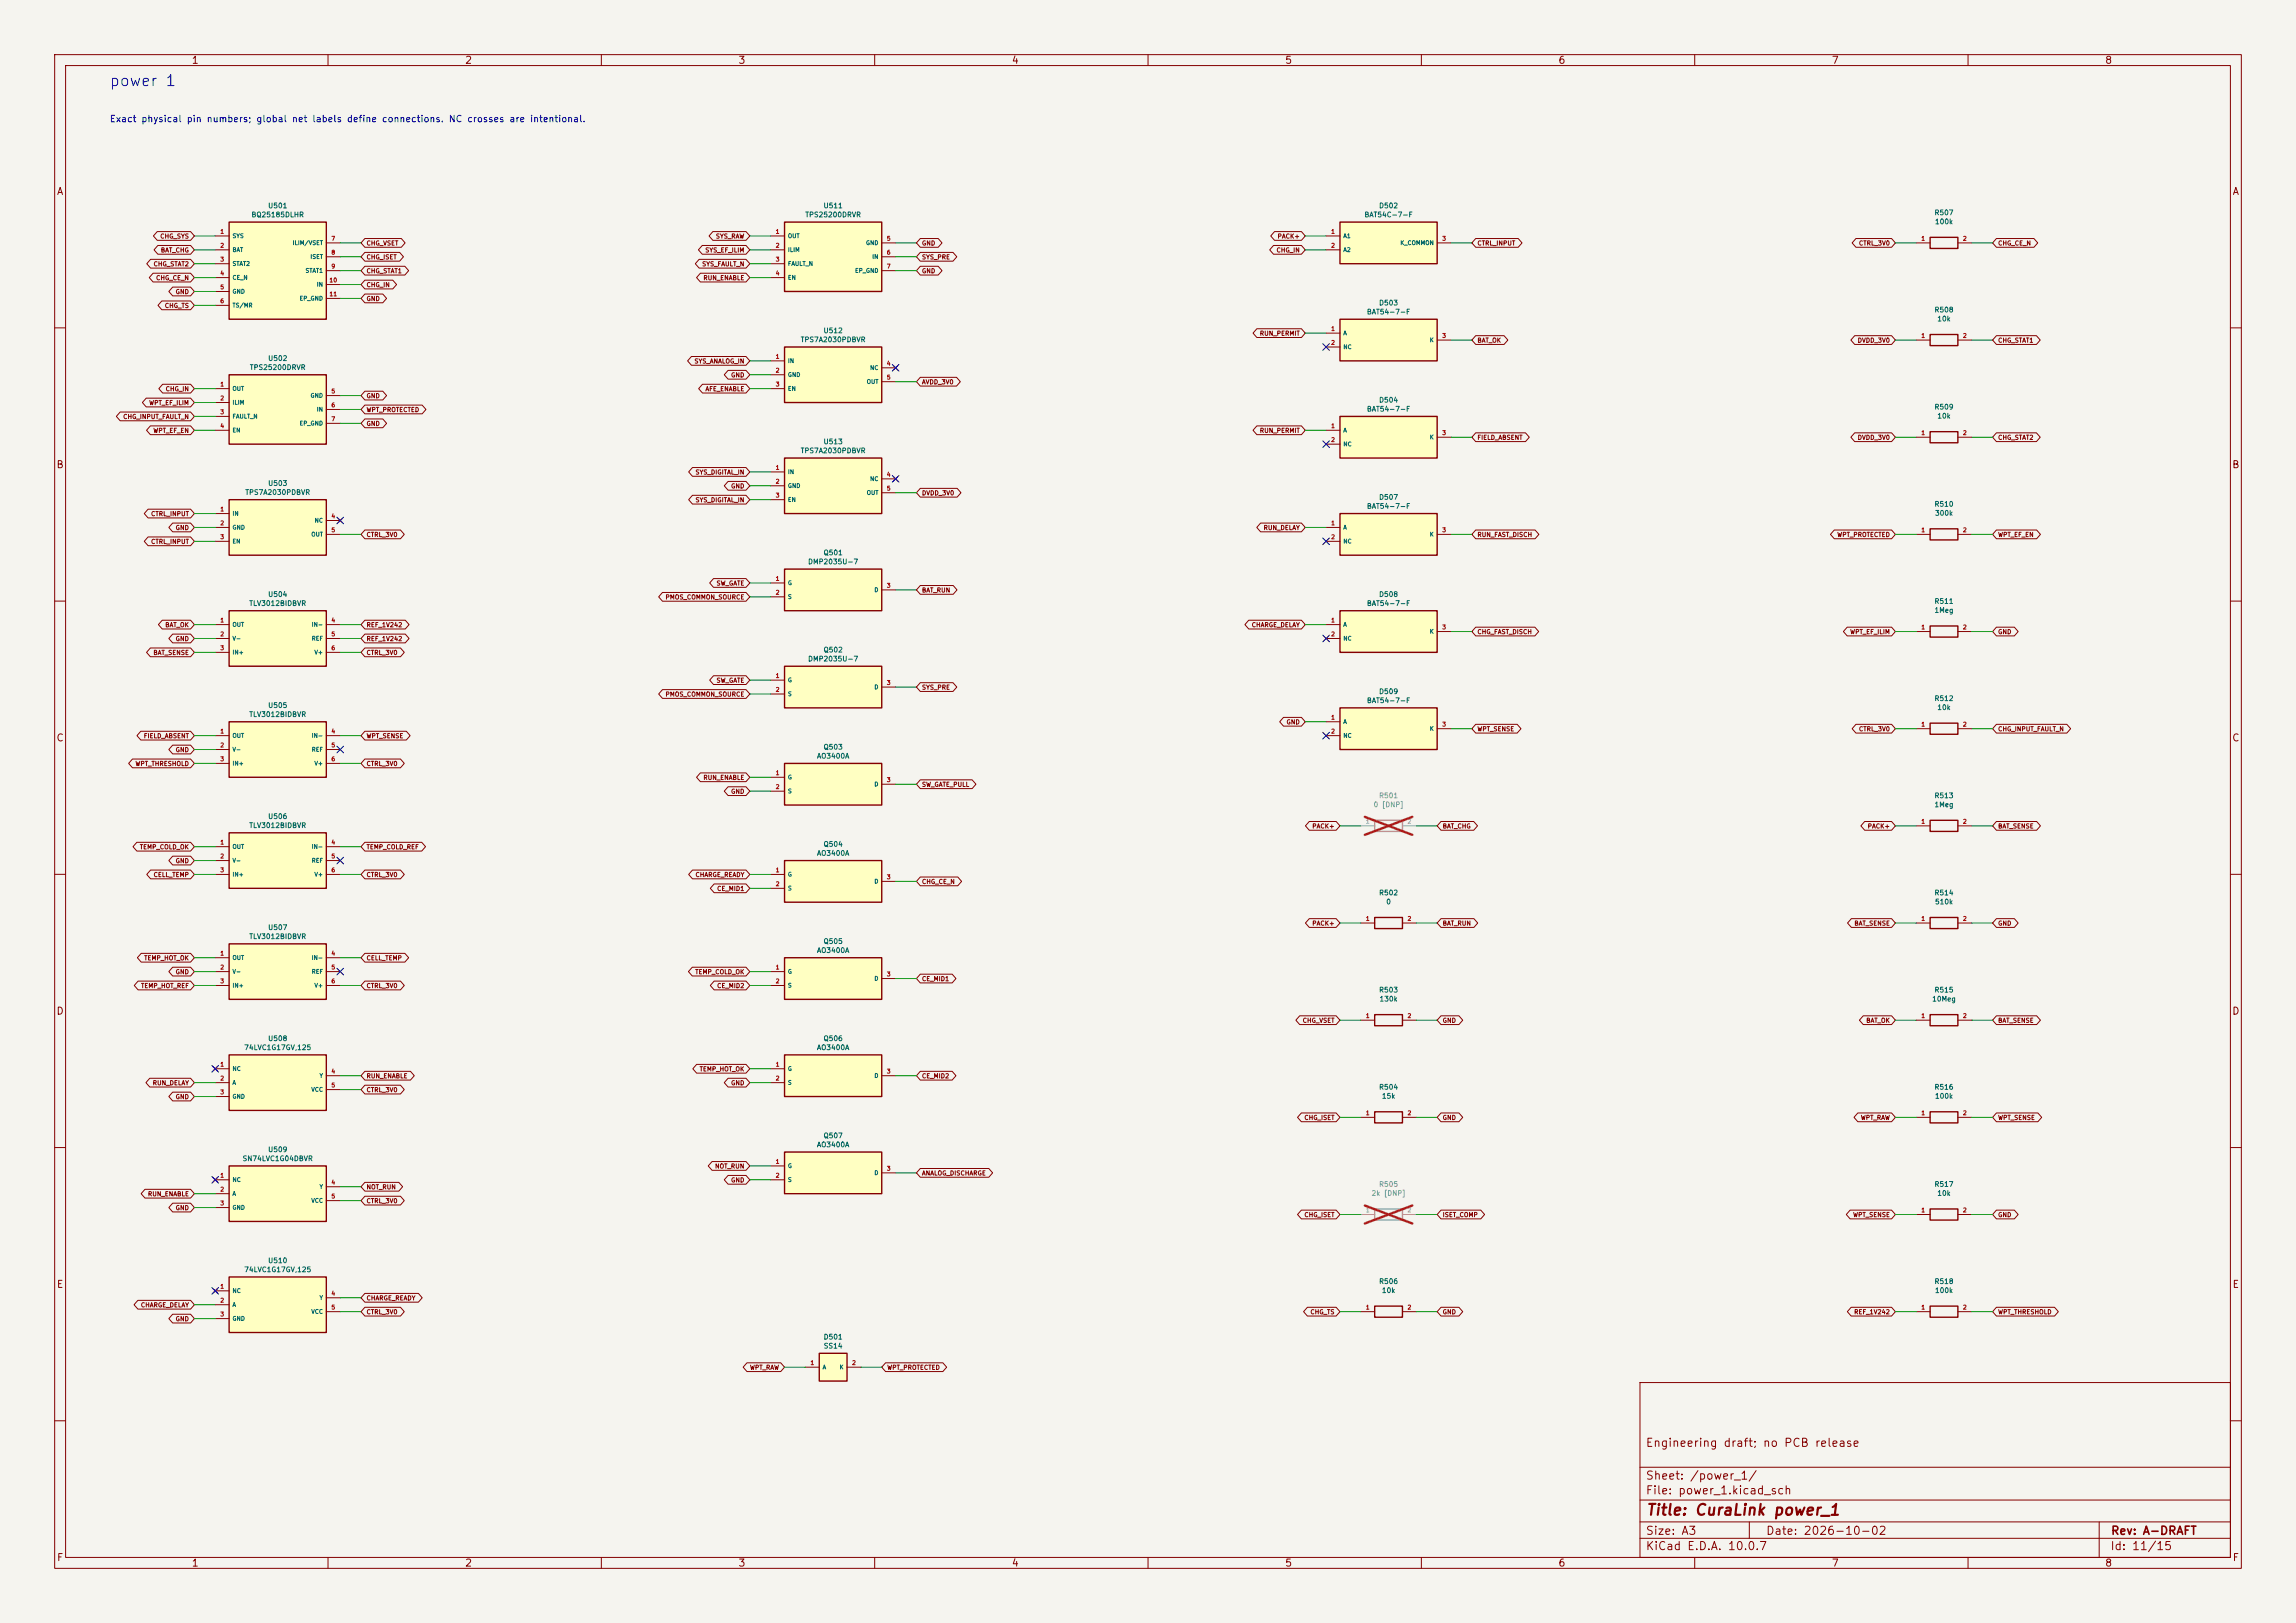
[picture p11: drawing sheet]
<svg xmlns="http://www.w3.org/2000/svg" width="420mm" height="297mm" viewBox="0 0 420 297" stroke-linecap="round" stroke-linejoin="round" font-family="sans-serif">
<defs><g id="words">
<text font-size="2" fill="#0000c2" x="19.9" y="16.3">power 1</text>
<text font-size="2" fill="#840000" x="301" y="277.8">Title: CuraLink power_1</text>
<g font-size="1.5" fill="#840000">
<text x="300.9" y="265.1">Engineering draft; no PCB release</text>
<text x="300.9" y="273.8">File: power_1.kicad_sch</text>
<text x="300.9" y="271.1">Sheet: /power_1/</text>
<text x="300.9" y="281.2">Size: A3</text>
<text x="322.9" y="281.2">Date: 2026-10-02</text>
<text x="386" y="281.2">Rev: A-DRAFT</text>
<text x="300.9" y="284">KiCad E.D.A. 10.0.7</text>
<text x="385.9" y="284">Id: 11/15</text>
</g>
<g font-size="1.3" fill="#840000">
<text x="35" y="12">1</text>
<text x="85" y="12">2</text>
<text x="135" y="12">3</text>
<text x="185" y="12">4</text>
<text x="235" y="12">5</text>
<text x="285" y="12">6</text>
<text x="335" y="12">7</text>
<text x="385" y="12">8</text>
<text x="10.3" y="36">A</text>
<text x="408.3" y="36">A</text>
<text x="10.2" y="86">B</text>
<text x="408.2" y="86">B</text>
<text x="10.2" y="136">C</text>
<text x="408.2" y="136">C</text>
<text x="10.2" y="186">D</text>
<text x="408.2" y="186">D</text>
<text x="10.3" y="236">E</text>
<text x="408.3" y="236">E</text>
<text x="10.3" y="286">F</text>
<text x="35" y="287">1</text>
<text x="85" y="287">2</text>
<text x="135" y="287">3</text>
<text x="185" y="287">4</text>
<text x="235" y="287">5</text>
<text x="285" y="287">6</text>
<text x="335" y="287">7</text>
<text x="385" y="287">8</text>
<text x="408.3" y="286">F</text>
</g>
<text font-size="1.2" fill="#0000c2" x="20" y="22.7">Exact physical pin numbers; global net labels define connections. NC crosses are intentional.</text>
<g font-size=".9" fill="#006464">
<text x="45.9" y="40">BQ25185DLHR</text>
<text x="49" y="38.3">U501</text>
<text x="147.2" y="40">TPS25200DRVR</text>
<text x="150.6" y="38.3">U511</text>
<text x="249.5" y="40">BAT54C-7-F</text>
<text x="252.2" y="38.3">D502</text>
<text x="353.8" y="39.6">R507</text>
<text x="353.9" y="41.2">100k</text>
<text x="249.9" y="57.8">BAT54-7-F</text>
<text x="252.2" y="56.1">D503</text>
<text x="353.8" y="57.4">R508</text>
<text x="354.3" y="59">10k</text>
<text x="146.4" y="62.8">TPS7A2030PDBVR</text>
<text x="150.6" y="61.2">U512</text>
<text x="45.6" y="67.9">TPS25200DRVR</text>
<text x="49" y="66.3">U502</text>
<text x="249.9" y="75.5">BAT54-7-F</text>
<text x="252.2" y="73.9">D504</text>
<text x="353.8" y="75.2">R509</text>
<text x="354.3" y="76.8">10k</text>
<text x="146.4" y="83.2">TPS7A2030PDBVR</text>
<text x="150.6" y="81.5">U513</text>
<text x="49" y="89.1">U503</text>
<text x="44.8" y="90.8">TPS7A2030PDBVR</text>
<text x="249.9" y="93.3">BAT54-7-F</text>
<text x="252.2" y="91.7">D507</text>
<text x="353.8" y="92.9">R510</text>
<text x="353.9" y="94.6">300k</text>
<text x="150.6" y="101.8">Q501</text>
<text x="147.7" y="103.5">DMP2035U-7</text>
<text x="45.5" y="111.1">TLV3012BIDBVR</text>
<text x="49" y="109.4">U504</text>
<text x="249.9" y="111.1">BAT54-7-F</text>
<text x="252.2" y="109.4">D508</text>
<text x="353.8" y="112.4">1Meg</text>
<text x="353.8" y="110.7">R511</text>
<text x="150.6" y="119.6">Q502</text>
<text x="147.7" y="121.3">DMP2035U-7</text>
<text x="45.5" y="131.4">TLV3012BIDBVR</text>
<text x="49" y="129.8">U505</text>
<text x="249.9" y="128.9">BAT54-7-F</text>
<text x="252.2" y="127.2">D509</text>
<text x="353.8" y="128.5">R512</text>
<text x="354.3" y="130.1">10k</text>
<text x="150.6" y="137.4">Q503</text>
<text x="149.4" y="139">AO3400A</text>
<text x="353.8" y="147.9">1Meg</text>
<text x="353.8" y="146.3">R513</text>
<text x="45.5" y="151.7">TLV3012BIDBVR</text>
<text x="49" y="150.1">U506</text>
<text x="150.6" y="155.2">Q504</text>
<text x="149.4" y="156.8">AO3400A</text>
<text x="252.2" y="164.1">R502</text>
<text x="253.5" y="165.7">0</text>
<text x="353.8" y="164.1">R514</text>
<text x="353.9" y="165.7">510k</text>
<text x="45.5" y="172.1">TLV3012BIDBVR</text>
<text x="49" y="170.4">U507</text>
<text x="150.6" y="172.9">Q505</text>
<text x="149.4" y="174.6">AO3400A</text>
<text x="252.2" y="181.8">R503</text>
<text x="252.3" y="183.5">130k</text>
<text x="353.3" y="183.5">10Meg</text>
<text x="353.8" y="181.8">R515</text>
<text x="49" y="190.7">U508</text>
<text x="150.6" y="190.7">Q506</text>
<text x="44.6" y="192.4">74LVC1G17GV,125</text>
<text x="149.4" y="192.4">AO3400A</text>
<text x="252.2" y="199.6">R504</text>
<text x="252.7" y="201.3">15k</text>
<text x="353.8" y="199.6">R516</text>
<text x="353.9" y="201.3">100k</text>
<text x="150.6" y="208.5">Q507</text>
<text x="44.3" y="212.7">SN74LVC1G04DBVR</text>
<text x="49" y="211">U509</text>
<text x="149.4" y="210.2">AO3400A</text>
<text x="353.8" y="217.4">R517</text>
<text x="354.3" y="219">10k</text>
<text x="44.6" y="233">74LVC1G17GV,125</text>
<text x="49" y="231.4">U510</text>
<text x="252.2" y="235.2">R506</text>
<text x="252.7" y="236.8">10k</text>
<text x="353.8" y="235.2">R518</text>
<text x="353.9" y="236.8">100k</text>
<text x="150.6" y="245.3">D501</text>
<text x="150.6" y="247">SS14</text>
</g>
<g font-size=".9" fill="#939391">
<text x="251.2" y="147.9">0 [DNP]</text>
<text x="252.2" y="146.3">R501</text>
<text x="250.8" y="219">2k [DNP]</text>
<text x="252.2" y="217.4">R505</text>
</g>
<g font-size=".8" fill="#840000">
<text x="29.2" y="43.8">CHG_SYS</text>
<text x="29.3" y="46.4">BAT_CHG</text>
<text x="67" y="45.1">CHG_VSET</text>
<text x="67" y="47.7">CHG_ISET</text>
<text x="128.9" y="46.4">SYS_EF_ILIM</text>
<text x="130.9" y="43.8">SYS_RAW</text>
<text x="168.6" y="45.1">GND</text>
<text x="168.6" y="47.7">SYS_PRE</text>
<text x="233.4" y="46.4">CHG_IN</text>
<text x="233.6" y="43.8">PACK+</text>
<text x="270.2" y="45.1">CTRL_INPUT</text>
<text x="340" y="45.1">CTRL_3V0</text>
<text x="365.4" y="45.1">CHG_CE_N</text>
<text x="28" y="48.9">CHG_STAT2</text>
<text x="28.5" y="51.5">CHG_CE_N</text>
<text x="67" y="50.2">CHG_STAT1</text>
<text x="67" y="52.7">CHG_IN</text>
<text x="128.3" y="48.9">SYS_FAULT_N</text>
<text x="128.6" y="51.5">RUN_ENABLE</text>
<text x="168.6" y="50.2">GND</text>
<text x="30.1" y="56.5">CHG_TS</text>
<text x="32" y="54">GND</text>
<text x="67" y="55.3">GND</text>
<text x="230.4" y="61.6">RUN_PERMIT</text>
<text x="270.2" y="62.9">BAT_OK</text>
<text x="339.7" y="62.9">DVDD_3V0</text>
<text x="365.4" y="62.9">CHG_STAT1</text>
<text x="30.2" y="71.8">CHG_IN</text>
<text x="126.9" y="66.7">SYS_ANALOG_IN</text>
<text x="129" y="71.8">AFE_ENABLE</text>
<text x="133.6" y="69.2">GND</text>
<text x="168.6" y="70.5">AVDD_3V0</text>
<text x="22.4" y="76.9">CHG_INPUT_FAULT_N</text>
<text x="27.2" y="74.3">WPT_EF_ILIM</text>
<text x="67" y="73.1">GND</text>
<text x="67" y="75.6">WPT_PROTECTED</text>
<text x="28" y="79.4">WPT_EF_EN</text>
<text x="67" y="78.1">GND</text>
<text x="230.4" y="79.4">RUN_PERMIT</text>
<text x="270.2" y="80.7">FIELD_ABSENT</text>
<text x="339.7" y="80.7">DVDD_3V0</text>
<text x="365.4" y="80.7">CHG_STAT2</text>
<text x="127.1" y="87">SYS_DIGITAL_IN</text>
<text x="133.6" y="89.6">GND</text>
<text x="27.5" y="94.6">CTRL_INPUT</text>
<text x="127.1" y="92.1">SYS_DIGITAL_IN</text>
<text x="168.6" y="90.8">DVDD_3V0</text>
<text x="27.5" y="99.7">CTRL_INPUT</text>
<text x="32" y="97.2">GND</text>
<text x="67" y="98.5">CTRL_3V0</text>
<text x="231.1" y="97.2">RUN_DELAY</text>
<text x="270.2" y="98.5">RUN_FAST_DISCH</text>
<text x="336" y="98.5">WPT_PROTECTED</text>
<text x="365.4" y="98.5">WPT_EF_EN</text>
<text x="131" y="107.3">SW_GATE</text>
<text x="121.6" y="109.9">PMOS_COMMON_SOURCE</text>
<text x="168.6" y="108.6">BAT_RUN</text>
<text x="30.1" y="115">BAT_OK</text>
<text x="32" y="117.5">GND</text>
<text x="67" y="115">REF_1V242</text>
<text x="67" y="117.5">REF_1V242</text>
<text x="228.9" y="115">CHARGE_DELAY</text>
<text x="270.2" y="116.2">CHG_FAST_DISCH</text>
<text x="338.4" y="116.2">WPT_EF_ILIM</text>
<text x="365.4" y="116.2">GND</text>
<text x="28" y="120">BAT_SENSE</text>
<text x="67" y="120">CTRL_3V0</text>
<text x="131" y="125.1">SW_GATE</text>
<text x="121.6" y="127.7">PMOS_COMMON_SOURCE</text>
<text x="168.6" y="126.4">SYS_PRE</text>
<text x="26.2" y="135.3">FIELD_ABSENT</text>
<text x="32" y="137.8">GND</text>
<text x="67" y="135.3">WPT_SENSE</text>
<text x="235.2" y="132.7">GND</text>
<text x="270.2" y="134">WPT_SENSE</text>
<text x="340" y="134">CTRL_3V0</text>
<text x="365.4" y="134">CHG_INPUT_FAULT_N</text>
<text x="24.7" y="140.4">WPT_THRESHOLD</text>
<text x="67" y="140.4">CTRL_3V0</text>
<text x="128.6" y="142.9">RUN_ENABLE</text>
<text x="133.6" y="145.4">GND</text>
<text x="168.6" y="144.2">SW_GATE_PULL</text>
<text x="25.5" y="155.6">TEMP_COLD_OK</text>
<text x="67" y="155.6">TEMP_COLD_REF</text>
<text x="240" y="151.8">PACK+</text>
<text x="263.8" y="151.8">BAT_CHG</text>
<text x="341.6" y="151.8">PACK+</text>
<text x="365.4" y="151.8">BAT_SENSE</text>
<text x="28" y="160.7">CELL_TEMP</text>
<text x="32" y="158.1">GND</text>
<text x="67" y="160.7">CTRL_3V0</text>
<text x="127.1" y="160.7">CHARGE_READY</text>
<text x="168.6" y="162">CHG_CE_N</text>
<text x="131.1" y="163.2">CE_MID1</text>
<text x="240" y="169.6">PACK+</text>
<text x="263.8" y="169.6">BAT_RUN</text>
<text x="339.1" y="169.6">BAT_SENSE</text>
<text x="365.4" y="169.6">GND</text>
<text x="26.3" y="175.9">TEMP_HOT_OK</text>
<text x="32" y="178.5">GND</text>
<text x="67" y="175.9">CELL_TEMP</text>
<text x="127.1" y="178.5">TEMP_COLD_OK</text>
<text x="168.6" y="179.7">CE_MID1</text>
<text x="25.7" y="181">TEMP_HOT_REF</text>
<text x="67" y="181">CTRL_3V0</text>
<text x="131.1" y="181">CE_MID2</text>
<text x="238.2" y="187.4">CHG_VSET</text>
<text x="263.8" y="187.4">GND</text>
<text x="341.3" y="187.4">BAT_OK</text>
<text x="365.4" y="187.4">BAT_SENSE</text>
<text x="67" y="197.5">RUN_ENABLE</text>
<text x="127.9" y="196.2">TEMP_HOT_OK</text>
<text x="168.6" y="197.5">CE_MID2</text>
<text x="27.9" y="198.8">RUN_DELAY</text>
<text x="32" y="201.3">GND</text>
<text x="67" y="200.1">CTRL_3V0</text>
<text x="133.6" y="198.8">GND</text>
<text x="238.5" y="205.1">CHG_ISET</text>
<text x="263.8" y="205.1">GND</text>
<text x="340.3" y="205.1">WPT_RAW</text>
<text x="365.4" y="205.1">WPT_SENSE</text>
<text x="130.7" y="214">NOT_RUN</text>
<text x="168.6" y="215.3">ANALOG_DISCHARGE</text>
<text x="27" y="219.1">RUN_ENABLE</text>
<text x="32" y="221.6">GND</text>
<text x="67" y="217.8">NOT_RUN</text>
<text x="67" y="220.4">CTRL_3V0</text>
<text x="133.6" y="216.6">GND</text>
<text x="238.5" y="222.9">CHG_ISET</text>
<text x="263.8" y="222.9">ISET_COMP</text>
<text x="338.9" y="222.9">WPT_SENSE</text>
<text x="365.4" y="222.9">GND</text>
<text x="25.7" y="239.4">CHARGE_DELAY</text>
<text x="67" y="238.2">CHARGE_READY</text>
<text x="32" y="242">GND</text>
<text x="67" y="240.7">CTRL_3V0</text>
<text x="239.6" y="240.7">CHG_TS</text>
<text x="263.8" y="240.7">GND</text>
<text x="339.1" y="240.7">REF_1V242</text>
<text x="365.4" y="240.7">WPT_THRESHOLD</text>
<text x="137.1" y="250.9">WPT_RAW</text>
<text x="162.2" y="250.9">WPT_PROTECTED</text>
</g>
<g font-size=".8" fill="#a90000">
<text x="40.2" y="43">1</text>
<text x="40.2" y="45.5">2</text>
<text x="60.5" y="44.2">7</text>
<text x="60.5" y="46.8">8</text>
<text x="141.8" y="43">1</text>
<text x="141.8" y="45.5">2</text>
<text x="162.1" y="44.2">5</text>
<text x="162.1" y="46.8">6</text>
<text x="243.4" y="43">1</text>
<text x="243.4" y="45.5">2</text>
<text x="263.7" y="44.2">3</text>
<text x="351.4" y="44.2">1</text>
<text x="359" y="44.2">2</text>
<text x="40.2" y="48">3</text>
<text x="40.2" y="50.6">4</text>
<text x="40.2" y="53.1">5</text>
<text x="60.2" y="51.8">10</text>
<text x="60.5" y="49.3">9</text>
<text x="141.8" y="48">3</text>
<text x="141.8" y="50.6">4</text>
<text x="162.1" y="49.3">7</text>
<text x="40.2" y="55.7">6</text>
<text x="60.2" y="54.4">11</text>
<text x="141.8" y="65.8">1</text>
<text x="243.4" y="60.7">1</text>
<text x="243.4" y="63.3">2</text>
<text x="263.7" y="62">3</text>
<text x="351.4" y="62">1</text>
<text x="359" y="62">2</text>
<text x="40.2" y="70.9">1</text>
<text x="141.8" y="68.4">2</text>
<text x="141.8" y="70.9">3</text>
<text x="162.1" y="67.1">4</text>
<text x="162.1" y="69.6">5</text>
<text x="40.2" y="73.4">2</text>
<text x="40.2" y="76">3</text>
<text x="60.5" y="72.2">5</text>
<text x="60.5" y="74.7">6</text>
<text x="60.5" y="77.2">7</text>
<text x="40.2" y="78.5">4</text>
<text x="243.4" y="78.5">1</text>
<text x="243.4" y="81.1">2</text>
<text x="263.7" y="79.8">3</text>
<text x="351.4" y="79.8">1</text>
<text x="359" y="79.8">2</text>
<text x="141.8" y="86.1">1</text>
<text x="141.8" y="88.7">2</text>
<text x="162.1" y="87.4">4</text>
<text x="162.1" y="89.9">5</text>
<text x="40.2" y="93.8">1</text>
<text x="60.5" y="95">4</text>
<text x="141.8" y="91.2">3</text>
<text x="40.2" y="96.3">2</text>
<text x="40.2" y="98.8">3</text>
<text x="60.5" y="97.6">5</text>
<text x="243.4" y="96.3">1</text>
<text x="243.4" y="98.8">2</text>
<text x="263.7" y="97.6">3</text>
<text x="351.4" y="97.6">1</text>
<text x="359" y="97.6">2</text>
<text x="141.8" y="106.5">1</text>
<text x="162.1" y="107.7">3</text>
<text x="141.8" y="109">2</text>
<text x="40.2" y="114.1">1</text>
<text x="40.2" y="116.6">2</text>
<text x="40.2" y="119.2">3</text>
<text x="60.5" y="114.1">4</text>
<text x="60.5" y="116.6">5</text>
<text x="60.5" y="119.2">6</text>
<text x="243.4" y="114.1">1</text>
<text x="243.4" y="116.6">2</text>
<text x="263.7" y="115.3">3</text>
<text x="351.4" y="115.3">1</text>
<text x="359" y="115.3">2</text>
<text x="141.8" y="124.2">1</text>
<text x="162.1" y="125.5">3</text>
<text x="141.8" y="126.8">2</text>
<text x="243.4" y="131.9">1</text>
<text x="40.2" y="134.4">1</text>
<text x="40.2" y="136.9">2</text>
<text x="60.5" y="134.4">4</text>
<text x="60.5" y="136.9">5</text>
<text x="243.4" y="134.4">2</text>
<text x="263.7" y="133.1">3</text>
<text x="351.4" y="133.1">1</text>
<text x="359" y="133.1">2</text>
<text x="40.2" y="139.5">3</text>
<text x="60.5" y="139.5">6</text>
<text x="141.8" y="142">1</text>
<text x="162.1" y="143.3">3</text>
<text x="141.8" y="144.6">2</text>
<text x="40.2" y="154.7">1</text>
<text x="60.5" y="154.7">4</text>
<text x="351.4" y="150.9">1</text>
<text x="359" y="150.9">2</text>
<text x="40.2" y="157.3">2</text>
<text x="40.2" y="159.8">3</text>
<text x="60.5" y="157.3">5</text>
<text x="60.5" y="159.8">6</text>
<text x="141.8" y="159.8">1</text>
<text x="162.1" y="161.1">3</text>
<text x="141.8" y="162.3">2</text>
<text x="249.8" y="168.7">1</text>
<text x="257.4" y="168.7">2</text>
<text x="351.4" y="168.7">1</text>
<text x="359" y="168.7">2</text>
<text x="40.2" y="175">1</text>
<text x="40.2" y="177.6">2</text>
<text x="60.5" y="175">4</text>
<text x="60.5" y="177.6">5</text>
<text x="141.8" y="177.6">1</text>
<text x="162.1" y="178.8">3</text>
<text x="40.2" y="180.1">3</text>
<text x="60.5" y="180.1">6</text>
<text x="141.8" y="180.1">2</text>
<text x="249.8" y="186.5">1</text>
<text x="257.4" y="186.5">2</text>
<text x="351.4" y="186.5">1</text>
<text x="359" y="186.5">2</text>
<text x="40.2" y="195.4">1</text>
<text x="40.2" y="197.9">2</text>
<text x="60.5" y="196.6">4</text>
<text x="141.8" y="195.4">1</text>
<text x="141.8" y="197.9">2</text>
<text x="162.1" y="196.6">3</text>
<text x="40.2" y="200.4">3</text>
<text x="60.5" y="199.2">5</text>
<text x="249.8" y="204.2">1</text>
<text x="257.4" y="204.2">2</text>
<text x="351.4" y="204.2">1</text>
<text x="359" y="204.2">2</text>
<text x="40.2" y="215.7">1</text>
<text x="141.8" y="213.1">1</text>
<text x="141.8" y="215.7">2</text>
<text x="162.1" y="214.4">3</text>
<text x="40.2" y="218.2">2</text>
<text x="40.2" y="220.8">3</text>
<text x="60.5" y="216.9">4</text>
<text x="60.5" y="219.5">5</text>
<text x="351.4" y="222">1</text>
<text x="359" y="222">2</text>
<text x="40.2" y="236">1</text>
<text x="40.2" y="238.5">2</text>
<text x="60.5" y="237.3">4</text>
<text x="60.5" y="239.8">5</text>
<text x="249.8" y="239.8">1</text>
<text x="257.4" y="239.8">2</text>
<text x="351.4" y="239.8">1</text>
<text x="359" y="239.8">2</text>
<text x="40.2" y="241.1">3</text>
<text x="148.2" y="250">1</text>
<text x="155.8" y="250">2</text>
</g>
<g font-size=".8" fill="#006464">
<text x="42.4" y="43.7">SYS</text>
<text x="42.4" y="46.3">BAT</text>
<text x="53.4" y="45">ILIM/VSET</text>
<text x="56.7" y="47.6">ISET</text>
<text x="144" y="43.7">OUT</text>
<text x="144" y="46.3">ILIM</text>
<text x="158.3" y="45">GND</text>
<text x="159.5" y="47.6">IN</text>
<text x="245.6" y="43.7">A1</text>
<text x="245.6" y="46.3">A2</text>
<text x="256.1" y="45">K_COMMON</text>
<text x="42.4" y="48.8">STAT2</text>
<text x="42.4" y="51.4">CE_N</text>
<text x="42.4" y="53.9">GND</text>
<text x="55.8" y="50.1">STAT1</text>
<text x="57.9" y="52.6">IN</text>
<text x="144" y="48.8">FAULT_N</text>
<text x="144" y="51.4">EN</text>
<text x="156.3" y="50.1">EP_GND</text>
<text x="42.4" y="56.4">TS/MR</text>
<text x="54.7" y="55.2">EP_GND</text>
<text x="245.6" y="61.5">A</text>
<text x="245.6" y="64.1">NC</text>
<text x="261.5" y="62.8">K</text>
<text x="42.4" y="71.7">OUT</text>
<text x="144" y="66.6">IN</text>
<text x="144" y="69.1">GND</text>
<text x="144" y="71.7">EN</text>
<text x="158.5" y="70.4">OUT</text>
<text x="159.1" y="67.9">NC</text>
<text x="42.4" y="74.2">ILIM</text>
<text x="42.4" y="76.8">FAULT_N</text>
<text x="56.7" y="73">GND</text>
<text x="57.9" y="75.5">IN</text>
<text x="42.4" y="79.3">EN</text>
<text x="54.7" y="78">EP_GND</text>
<text x="245.6" y="79.3">A</text>
<text x="245.6" y="81.8">NC</text>
<text x="261.5" y="80.6">K</text>
<text x="144" y="86.9">IN</text>
<text x="144" y="89.5">GND</text>
<text x="159.1" y="88.2">NC</text>
<text x="42.4" y="94.5">IN</text>
<text x="57.5" y="95.8">NC</text>
<text x="144" y="92">EN</text>
<text x="158.5" y="90.7">OUT</text>
<text x="42.4" y="97.1">GND</text>
<text x="42.4" y="99.6">EN</text>
<text x="56.9" y="98.4">OUT</text>
<text x="245.6" y="97.1">A</text>
<text x="245.6" y="99.6">NC</text>
<text x="261.5" y="98.4">K</text>
<text x="144" y="107.2">G</text>
<text x="144" y="109.8">S</text>
<text x="159.9" y="108.5">D</text>
<text x="42.4" y="114.9">OUT</text>
<text x="42.4" y="117.4">V-</text>
<text x="42.4" y="119.9">IN+</text>
<text x="56.9" y="117.4">REF</text>
<text x="56.9" y="114.9">IN-</text>
<text x="57.4" y="119.9">V+</text>
<text x="245.6" y="114.9">A</text>
<text x="245.6" y="117.4">NC</text>
<text x="261.5" y="116.1">K</text>
<text x="144" y="125">G</text>
<text x="144" y="127.6">S</text>
<text x="159.9" y="126.3">D</text>
<text x="42.4" y="135.2">OUT</text>
<text x="42.4" y="137.7">V-</text>
<text x="56.9" y="137.7">REF</text>
<text x="56.9" y="135.2">IN-</text>
<text x="245.6" y="132.6">A</text>
<text x="245.6" y="135.2">NC</text>
<text x="261.5" y="133.9">K</text>
<text x="42.4" y="140.3">IN+</text>
<text x="57.4" y="140.3">V+</text>
<text x="144" y="142.8">G</text>
<text x="144" y="145.3">S</text>
<text x="159.9" y="144.1">D</text>
<text x="42.4" y="155.5">OUT</text>
<text x="56.9" y="155.5">IN-</text>
<text x="42.4" y="158">V-</text>
<text x="42.4" y="160.6">IN+</text>
<text x="56.9" y="158">REF</text>
<text x="57.4" y="160.6">V+</text>
<text x="144" y="160.6">G</text>
<text x="159.9" y="161.9">D</text>
<text x="144" y="163.1">S</text>
<text x="42.4" y="175.8">OUT</text>
<text x="42.4" y="178.4">V-</text>
<text x="56.9" y="178.4">REF</text>
<text x="56.9" y="175.8">IN-</text>
<text x="144" y="178.4">G</text>
<text x="159.9" y="179.6">D</text>
<text x="42.4" y="180.9">IN+</text>
<text x="57.4" y="180.9">V+</text>
<text x="144" y="180.9">S</text>
<text x="42.4" y="196.1">NC</text>
<text x="58.4" y="197.4">Y</text>
<text x="144" y="196.1">G</text>
<text x="159.9" y="197.4">D</text>
<text x="42.4" y="198.7">A</text>
<text x="42.4" y="201.2">GND</text>
<text x="56.9" y="200">VCC</text>
<text x="144" y="198.7">S</text>
<text x="144" y="213.9">G</text>
<text x="159.9" y="215.2">D</text>
<text x="42.4" y="216.5">NC</text>
<text x="42.4" y="219">A</text>
<text x="42.4" y="221.5">GND</text>
<text x="56.9" y="220.3">VCC</text>
<text x="58.4" y="217.7">Y</text>
<text x="144" y="216.5">S</text>
<text x="42.4" y="236.8">NC</text>
<text x="42.4" y="239.3">A</text>
<text x="58.4" y="238.1">Y</text>
<text x="42.4" y="241.9">GND</text>
<text x="56.9" y="240.6">VCC</text>
<text x="150.4" y="250.8">A</text>
<text x="153.5" y="250.8">K</text>
</g>
<g font-size=".8" fill="#a5a4a2">
<text x="249.8" y="150.9">1</text>
<text x="257.4" y="150.9">2</text>
<text x="249.8" y="222">1</text>
<text x="257.4" y="222">2</text>
</g>
</g></defs>
<path d="M0 0h420v297h-420z" fill="#f5f4ef" stroke="#f5f4ef" stroke-width=".18"/>
<g fill="none" stroke="#840000" stroke-width=".18">
<path d="M10 10h400v277h-400zM12 12h396v273h-396zM60 10v2M110 10v2M160 10v2M210 10v2M260 10v2M310 10v2M360 10v2M10 60h2M408 60h2M10 110h2"/>
<path d="M408 110h2M10 160h2M408 160h2M10 210h2M408 210h2M300 253h108v32h-108zM10 260h2M300 278.5h108M300 274.5h108M300 268.5h108M320 278.5v3M384 278.5v6.5"/>
<path d="M408 260h2M60 285v2M110 285v2M160 285v2M210 285v2M260 285v2M300 281.5h108M310 285v2M360 285v2"/>
</g>
<path d="M41.9 68.6h17.8v12.7h-17.8z" fill="#ffffc2"/>
<path d="M41.9 68.6h17.8v12.7h-17.8z" fill="none" stroke="#840000" stroke-width=".25"/>
<path d="M39.4 71.1h2.5M39.4 73.7h2.5M39.4 76.2h2.5M39.4 78.7h2.5M59.7 72.4h2.5M59.7 74.9h2.5M59.7 77.5h2.5" fill="none" stroke="#840000" stroke-width=".18"/>
<path d="M143.5 40.6h17.8v12.7h-17.8z" fill="#ffffc2"/>
<path d="M143.5 40.6h17.8v12.7h-17.8z" fill="none" stroke="#840000" stroke-width=".25"/>
<path d="M141 43.2h2.5M141 45.7h2.5M141 48.3h2.5M141 50.8h2.5M161.3 44.5h2.5M161.3 47h2.5M161.3 49.5h2.5" fill="none" stroke="#840000" stroke-width=".18"/>
<path d="M41.9 91.4h17.8v10.2h-17.8z" fill="#ffffc2"/>
<path d="M41.9 91.4h17.8v10.2h-17.8z" fill="none" stroke="#840000" stroke-width=".25"/>
<path d="M39.4 94h2.5M39.4 96.5h2.5M39.4 99.1h2.5M59.7 95.3h2.5M59.7 97.8h2.5M61.8 94.9l.8 .7M62.6 94.9l-.8 .7" fill="none" stroke="#840000" stroke-width=".18"/>
<path d="M143.5 104.1h17.8v7.7h-17.8z" fill="#ffffc2"/>
<path d="M143.5 104.1h17.8v7.7h-17.8z" fill="none" stroke="#840000" stroke-width=".25"/>
<path d="M141 106.7h2.5M141 109.2h2.5M161.3 108h2.5" fill="none" stroke="#840000" stroke-width=".18"/>
<path d="M143.5 83.8h17.8v10.2h-17.8z" fill="#ffffc2"/>
<path d="M143.5 83.8h17.8v10.2h-17.8z" fill="none" stroke="#840000" stroke-width=".25"/>
<path d="M141 86.4h2.5M141 88.9h2.5M141 91.4h2.5M161.3 87.6h2.5M161.3 90.2h2.5M163.4 87.2l.8 .8M164.2 87.2l-.8 .8" fill="none" stroke="#840000" stroke-width=".18"/>
<path d="M41.9 132.1h17.8v10.1h-17.8z" fill="#ffffc2"/>
<path d="M41.9 132.1h17.8v10.1h-17.8z" fill="none" stroke="#840000" stroke-width=".25"/>
<path d="M39.4 134.6h2.5M39.4 137.2h2.5M39.4 139.7h2.5M59.7 134.6h2.5M59.7 137.2h2.5M59.7 139.7h2.5" fill="none" stroke="#840000" stroke-width=".18"/>
<path d="M41.9 152.4h17.8v10.2h-17.8z" fill="#ffffc2"/>
<path d="M41.9 152.4h17.8v10.2h-17.8z" fill="none" stroke="#840000" stroke-width=".25"/>
<path d="M39.4 154.9h2.5M39.4 157.5h2.5M59.7 154.9h2.5M59.7 157.5h2.5M39.4 160h2.5M59.7 160h2.5" fill="none" stroke="#840000" stroke-width=".18"/>
<path d="M41.9 111.8h17.8v10.1h-17.8z" fill="#ffffc2"/>
<path d="M41.9 111.8h17.8v10.1h-17.8zM353.1 132.3h5v2.1h-5z" fill="none" stroke="#840000" stroke-width=".25"/>
<path d="M39.4 114.3h2.5M39.4 116.8h2.5M39.4 119.4h2.5M59.7 114.3h2.5M59.7 116.8h2.5M59.7 119.4h2.5M350.5 133.4h2.6M358.1 133.4h2.6" fill="none" stroke="#840000" stroke-width=".18"/>
<path d="M41.9 40.6h17.8v17.8h-17.8z" fill="#ffffc2"/>
<path d="M41.9 40.6h17.8v17.8h-17.8z" fill="none" stroke="#840000" stroke-width=".25"/>
<path d="M39.4 43.2h2.5M39.4 45.7h2.5M39.4 48.3h2.5M39.4 50.8h2.5M39.4 53.3h2.5M39.4 55.9h2.5M59.7 44.5h2.5M59.7 47h2.5M59.7 49.5h2.5M59.7 52.1h2.5M59.7 54.6h2.5" fill="none" stroke="#840000" stroke-width=".18"/>
<path d="M41.9 233.7h17.8v10.1h-17.8z" fill="#ffffc2"/>
<path d="M41.9 233.7h17.8v10.1h-17.8z" fill="none" stroke="#840000" stroke-width=".25"/>
<path d="M39 235.8l.8 .8M39.4 236.2h2.5M39.4 238.8h2.5M39.8 235.8l-.8 .8M59.7 237.5h2.5M39.4 241.3h2.5M59.7 240h2.5" fill="none" stroke="#840000" stroke-width=".18"/>
<path d="M143.5 63.5h17.8v10.2h-17.8z" fill="#ffffc2"/>
<path d="M143.5 63.5h17.8v10.2h-17.8z" fill="none" stroke="#840000" stroke-width=".25"/>
<path d="M141 66h2.5M141 68.6h2.5M141 71.1h2.5M161.3 67.3h2.5M161.3 69.9h2.5M163.4 66.9l.8 .8M164.2 66.9l-.8 .8" fill="none" stroke="#840000" stroke-width=".18"/>
<path d="M41.9 172.7h17.8v10.2h-17.8z" fill="#ffffc2"/>
<path d="M41.9 172.7h17.8v10.2h-17.8z" fill="none" stroke="#840000" stroke-width=".25"/>
<path d="M39.4 175.3h2.5M39.4 177.8h2.5M59.7 175.3h2.5M59.7 177.8h2.5M39.4 180.3h2.5M59.7 180.3h2.5" fill="none" stroke="#840000" stroke-width=".18"/>
<path d="M143.5 121.9h17.8v7.6h-17.8z" fill="#ffffc2"/>
<path d="M143.5 121.9h17.8v7.6h-17.8z" fill="none" stroke="#840000" stroke-width=".25"/>
<path d="M141 124.5h2.5M141 127h2.5M161.3 125.7h2.5" fill="none" stroke="#840000" stroke-width=".18"/>
<path d="M41.9 213.4h17.8v10.1h-17.8z" fill="#ffffc2"/>
<path d="M353.1 114.6h5v2h-5zM41.9 213.4h17.8v10.1h-17.8z" fill="none" stroke="#840000" stroke-width=".25"/>
<path d="M350.5 115.6h2.6M358.1 115.6h2.6M39 215.5l.8 .8M39.4 215.9h2.5M39.4 218.4h2.5M39.8 215.5l-.8 .8M59.7 217.2h2.5M59.7 219.7h2.5M39.4 221h2.5" fill="none" stroke="#840000" stroke-width=".18"/>
<path d="M41.9 193h17.8v10.2h-17.8z" fill="#ffffc2"/>
<path d="M353.1 150.1h5v2h-5zM353.1 167.9h5v2h-5zM41.9 193h17.8v10.2h-17.8zM353.1 185.7h5v2h-5zM353.1 203.5h5v2h-5zM353.1 221.2h5v2.1h-5zM353.1 239h5v2h-5z" fill="none" stroke="#840000" stroke-width=".25"/>
<g fill="none" stroke="#840000" stroke-width=".18">
<path d="M350.5 151.1h2.6M358.1 151.1h2.6M350.5 168.9h2.6M358.1 168.9h2.6M39 195.2l.8 .8M39.4 195.6h2.5M39.4 198.1h2.5M39.8 195.2l-.8 .8M59.7 196.9h2.5M59.7 199.4h2.5M350.5 186.7h2.6M358.1 186.7h2.6"/>
<path d="M39.4 200.7h2.5M350.5 204.5h2.6M358.1 204.5h2.6M350.5 222.2h2.6M358.1 222.2h2.6M350.5 240h2.6M358.1 240h2.6"/>
</g>
<path d="M143.5 139.7h17.8v7.6h-17.8z" fill="#ffffc2"/>
<path d="M143.5 139.7h17.8v7.6h-17.8z" fill="none" stroke="#840000" stroke-width=".25"/>
<path d="M141 142.2h2.5M141 144.8h2.5M161.3 143.5h2.5" fill="none" stroke="#840000" stroke-width=".18"/>
<path d="M143.5 157.5h17.8v7.6h-17.8z" fill="#ffffc2"/>
<path d="M143.5 157.5h17.8v7.6h-17.8z" fill="none" stroke="#840000" stroke-width=".25"/>
<path d="M141 160h2.5M141 162.6h2.5M161.3 161.3h2.5" fill="none" stroke="#840000" stroke-width=".18"/>
<path d="M143.5 175.3h17.8v7.6h-17.8z" fill="#ffffc2"/>
<path d="M143.5 175.3h17.8v7.6h-17.8z" fill="none" stroke="#840000" stroke-width=".25"/>
<path d="M141 177.8h2.5M161.3 179.1h2.5M141 180.3h2.5" fill="none" stroke="#840000" stroke-width=".18"/>
<path d="M143.5 193h17.8v7.7h-17.8z" fill="#ffffc2"/>
<path d="M143.5 193h17.8v7.7h-17.8z" fill="none" stroke="#840000" stroke-width=".25"/>
<path d="M141 195.6h2.5M141 198.1h2.5M161.3 196.9h2.5" fill="none" stroke="#840000" stroke-width=".18"/>
<path d="M143.5 210.8h17.8v7.6h-17.8z" fill="#ffffc2"/>
<path d="M143.5 210.8h17.8v7.6h-17.8z" fill="none" stroke="#840000" stroke-width=".25"/>
<path d="M141 213.4h2.5M141 215.9h2.5M161.3 214.6h2.5" fill="none" stroke="#840000" stroke-width=".18"/>
<path d="M149.9 247.6h5v5.1h-5z" fill="#ffffc2"/>
<path d="M251.5 239h5v2h-5zM149.9 247.6h5v5.1h-5z" fill="none" stroke="#840000" stroke-width=".25"/>
<path d="M147.3 250.2h2.6M154.9 250.2h2.6M248.9 240h2.6M256.5 240h2.6" fill="none" stroke="#840000" stroke-width=".18"/>
<path d="M245.1 40.6h17.8v7.7h-17.8z" fill="#ffffc2"/>
<path d="M245.1 40.6h17.8v7.7h-17.8z" fill="none" stroke="#840000" stroke-width=".25"/>
<path d="M242.6 43.2h2.5M242.6 45.7h2.5M262.9 44.5h2.5" fill="none" stroke="#840000" stroke-width=".18"/>
<path d="M245.1 58.4h17.8v7.6h-17.8z" fill="#ffffc2"/>
<path d="M245.1 58.4h17.8v7.6h-17.8z" fill="none" stroke="#840000" stroke-width=".25"/>
<path d="M242.6 61h2.5M242.6 63.5h2.5M262.9 62.2h2.5" fill="none" stroke="#840000" stroke-width=".18"/>
<path d="M245.1 76.2h17.8v7.6h-17.8z" fill="#ffffc2"/>
<path d="M245.1 76.2h17.8v7.6h-17.8z" fill="none" stroke="#840000" stroke-width=".25"/>
<path d="M242.6 78.7h2.5M242.6 81.3h2.5M262.9 80h2.5" fill="none" stroke="#840000" stroke-width=".18"/>
<path d="M245.1 94h17.8v7.6h-17.8z" fill="#ffffc2"/>
<path d="M245.1 94h17.8v7.6h-17.8z" fill="none" stroke="#840000" stroke-width=".25"/>
<path d="M242.6 96.5h2.5M242.6 99.1h2.5M262.9 97.8h2.5" fill="none" stroke="#840000" stroke-width=".18"/>
<path d="M245.1 111.8h17.8v7.6h-17.8z" fill="#ffffc2"/>
<path d="M245.1 111.8h17.8v7.6h-17.8z" fill="none" stroke="#840000" stroke-width=".25"/>
<path d="M242.6 114.3h2.5M242.6 116.8h2.5M262.9 115.6h2.5" fill="none" stroke="#840000" stroke-width=".18"/>
<path d="M245.1 129.5h17.8v7.7h-17.8z" fill="#ffffc2"/>
<path d="M353.1 43.4h5v2.1h-5zM353.1 61.2h5v2h-5zM353.1 79h5v2h-5zM353.1 96.8h5v2h-5zM245.1 129.5h17.8v7.7h-17.8zM251.5 167.9h5v2h-5zM251.5 185.7h5v2h-5zM251.5 203.5h5v2h-5z" fill="none" stroke="#840000" stroke-width=".25"/>
<g fill="none" stroke="#840000" stroke-width=".18">
<path d="M27.5 47.5h7.4l.7 .8-.7 .8h-7.4l-.7-.8zM28 50h6.9l.7 .8-.7 .8h-6.9l-.7-.8zM28.8 42.4h6.1l.7 .8-.7 .8h-6.1l-.7-.8zM28.9 44.9h6l.7 .8-.7 .8h-6l-.7-.8zM29.6 55.1h5.3l.7 .8-.7 .8h-5.3l-.7-.8zM31.6 52.5h3.3l.7 .8-.7 .8h-3.3l-.7-.8zM66.7 43.6h6.7l.7 .9-.7 .8h-6.7l-.7-.8zM66.7 46.2h6.4l.7 .8-.7 .8h-6.4l-.7-.8zM66.7 48.7h7.4l.7 .8-.7 .8h-7.4l-.7-.8zM66.7 51.3h5.1l.7 .8-.7 .8h-5.1l-.7-.8zM66.7 53.8h3.3l.7 .8-.7 .8h-3.3l-.7-.8zM127.9 47.5h8.6l.7 .8-.7 .8h-8.6l-.7-.8z"/>
<path d="M128.1 50h8.4l.7 .8-.7 .8h-8.4l-.7-.8zM128.5 44.9h8l.7 .8-.7 .8h-8l-.7-.8zM130.4 42.4h6.1l.7 .8-.7 .8h-6.1l-.7-.8zM168.3 43.6h3.3l.7 .9-.7 .8h-3.3l-.7-.8zM168.3 46.2h6l.7 .8-.7 .8h-6l-.7-.8zM168.3 48.7h3.3l.7 .8-.7 .8h-3.3l-.7-.8zM233 44.9h5.1l.7 .8-.7 .8h-5.1l-.7-.8zM233.1 42.4h5l.7 .8-.7 .8h-5l-.7-.8zM269.9 43.6h7.8l.7 .9-.7 .8h-7.8l-.7-.8zM339.5 43.6h6.5l.7 .9-.7 .8h-6.5l-.7-.8zM350.5 44.5h2.6M358.1 44.5h2.6"/>
<path d="M365.2 43.6h6.8l.7 .9-.7 .8h-6.8l-.7-.8zM22 75.4h12.9l.7 .8-.7 .8h-12.9l-.7-.8zM26.7 72.9h8.2l.7 .8-.7 .8h-8.2l-.7-.8zM27.5 77.9h7.4l.7 .8-.7 .8h-7.4l-.7-.8zM29.8 70.3h5.1l.7 .8-.7 .8h-5.1l-.7-.8zM66.7 71.6h3.3l.7 .8-.7 .8h-3.3l-.7-.8zM66.7 74.1h10.5l.7 .8-.7 .8h-10.5l-.7-.8zM66.7 76.7h3.3l.7 .8-.7 .8h-3.3l-.7-.8zM126.5 65.2h10l.7 .8-.7 .8h-10l-.7-.8zM128.5 70.3h8l.7 .8-.7 .8h-8l-.7-.8zM133.2 67.8h3.3l.7 .8-.7 .8h-3.3l-.7-.8zM168.3 69h6.7l.7 .9-.7 .8h-6.7l-.7-.8z"/>
<path d="M229.9 60.2h8.2l.7 .8-.7 .8h-8.2l-.7-.8zM229.9 77.9h8.2l.7 .8-.7 .8h-8.2l-.7-.8zM269.9 61.4h5.2l.7 .8-.7 .8h-5.2l-.7-.8zM269.9 79.2h9.1l.7 .8-.7 .8h-9.1l-.7-.8zM339.3 61.4h6.7l.7 .8-.7 .8h-6.7l-.7-.8zM339.3 79.2h6.7l.7 .8-.7 .8h-6.7l-.7-.8zM350.5 62.2h2.6M358.1 62.2h2.6M365.2 61.4h7.3l.7 .8-.7 .8h-7.3l-.7-.8zM365.2 79.2h7.3l.7 .8-.7 .8h-7.3l-.7-.8zM27.1 93.2h7.8l.7 .8-.7 .8h-7.8l-.7-.8zM27.1 98.3h7.8l.7 .8-.7 .8h-7.8l-.7-.8z"/>
<path d="M31.6 95.7h3.3l.7 .8-.7 .8h-3.3l-.7-.8zM66.7 97h6.6l.7 .8-.7 .8h-6.6l-.7-.8zM126.7 85.6h9.8l.7 .8-.7 .8h-9.8l-.7-.8zM126.7 90.6h9.8l.7 .8-.7 .8h-9.8l-.7-.8zM133.2 88.1h3.3l.7 .8-.7 .8h-3.3l-.7-.8zM168.3 89.4h6.8l.7 .8-.7 .8h-6.8l-.7-.8zM230.6 95.7h7.5l.7 .8-.7 .8h-7.5l-.7-.8zM269.9 97h10.9l.7 .8-.7 .8h-10.9l-.7-.8zM335.5 97h10.5l.7 .8-.7 .8h-10.5l-.7-.8zM350.5 80h2.6M350.5 97.8h2.6M358.1 80h2.6"/>
<path d="M358.1 97.8h2.6M365.2 97h7.3l.7 .8-.7 .8h-7.3l-.7-.8zM27.5 118.6h7.4l.7 .8-.7 .8h-7.4l-.7-.8zM29.7 113.5h5.2l.7 .8-.7 .8h-5.2l-.7-.8zM31.6 116h3.3l.7 .8-.7 .8h-3.3l-.7-.8zM66.7 113.5h7.4l.7 .8-.7 .8h-7.4l-.7-.8zM66.7 116h7.4l.7 .8-.7 .8h-7.4l-.7-.8zM66.7 118.6h6.6l.7 .8-.7 .8h-6.6l-.7-.8zM121.2 108.4h15.3l.7 .8-.7 .8h-15.3l-.7-.8zM130.5 105.9h6l.7 .8-.7 .8h-6l-.7-.8zM168.3 107.1h6.1l.7 .9-.7 .8h-6.1l-.7-.8zM228.4 113.5h9.7l.7 .8-.7 .8h-9.7l-.7-.8z"/>
<path d="M269.9 114.8h10.9l.7 .8-.7 .8h-10.9l-.7-.8zM337.9 114.8h8.1l.7 .8-.7 .8h-8.1l-.7-.8zM365.2 114.8h3.3l.7 .8-.7 .8h-3.3l-.7-.8zM24.2 138.9h10.7l.7 .8-.7 .8h-10.7l-.7-.8zM25.8 133.8h9.1l.7 .8-.7 .8h-9.1l-.7-.8zM31.6 136.4h3.3l.7 .8-.7 .8h-3.3l-.7-.8zM66.7 133.8h7.6l.7 .8-.7 .8h-7.6l-.7-.8zM66.7 138.9h6.6l.7 .8-.7 .8h-6.6l-.7-.8zM121.2 126.2h15.3l.7 .8-.7 .8h-15.3l-.7-.8zM130.5 123.7h6l.7 .8-.7 .8h-6l-.7-.8zM168.3 124.9h6l.7 .8-.7 .8h-6l-.7-.8zM234.8 131.3h3.3l.7 .8-.7 .8h-3.3l-.7-.8z"/>
<path d="M242.6 132.1h2.5M242.6 134.6h2.5M262.9 133.4h2.5M269.9 132.5h7.6l.7 .9-.7 .8h-7.6l-.7-.8zM339.5 132.5h6.5l.7 .9-.7 .8h-6.5l-.7-.8zM365.2 132.5h12.9l.7 .9-.7 .8h-12.9l-.7-.8zM25 154.1h9.9l.7 .8-.7 .8h-9.9l-.7-.8zM27.5 159.2h7.4l.7 .8-.7 .8h-7.4l-.7-.8zM31.6 156.7h3.3l.7 .8-.7 .8h-3.3l-.7-.8zM66.7 154.1h10.4l.7 .8-.7 .8h-10.4l-.7-.8zM66.7 159.2h6.6l.7 .8-.7 .8h-6.6l-.7-.8zM126.7 159.2h9.8l.7 .8-.7 .8h-9.8l-.7-.8z"/>
<path d="M128.1 141.4h8.4l.7 .8-.7 .8h-8.4l-.7-.8zM133.2 144h3.3l.7 .8-.7 .8h-3.3l-.7-.8zM168.3 142.7h9.5l.7 .8-.7 .8h-9.5l-.7-.8zM239.5 150.3h4.9l.7 .8-.7 .8h-4.9l-.7-.8zM263.6 150.3h6l.7 .8-.7 .8h-6l-.7-.8zM341.1 150.3h4.9l.7 .8-.7 .8h-4.9l-.7-.8zM365.2 150.3h7.3l.7 .8-.7 .8h-7.3l-.7-.8zM25.3 179.5h9.6l.7 .8-.7 .8h-9.6l-.7-.8zM25.8 174.5h9.1l.7 .8-.7 .8h-9.1l-.7-.8zM31.6 177h3.3l.7 .8-.7 .8h-3.3l-.7-.8zM66.7 174.5h7.4l.7 .8-.7 .8h-7.4l-.7-.8zM66.7 179.5h6.6l.7 .8-.7 .8h-6.6l-.7-.8z"/>
<path d="M126.6 177h9.9l.7 .8-.7 .8h-9.9l-.7-.8zM130.6 161.8h5.9l.7 .8-.7 .8h-5.9l-.7-.8zM130.6 179.5h5.9l.7 .8-.7 .8h-5.9l-.7-.8zM168.3 160.5h6.9l.7 .8-.7 .8h-6.9l-.7-.8zM168.3 178.3h5.9l.7 .8-.7 .8h-5.9l-.7-.8zM239.5 168.1h4.9l.7 .8-.7 .8h-4.9l-.7-.8zM248.9 168.9h2.6M256.5 168.9h2.6M263.6 168.1h6l.7 .8-.7 .8h-6l-.7-.8zM338.7 168.1h7.3l.7 .8-.7 .8h-7.3l-.7-.8zM365.2 168.1h3.3l.7 .8-.7 .8h-3.3l-.7-.8zM27.4 197.3h7.5l.7 .8-.7 .8h-7.5l-.7-.8z"/>
<path d="M31.6 199.9h3.3l.7 .8-.7 .8h-3.3l-.7-.8zM66.7 196h8.4l.7 .9-.7 .8h-8.4l-.7-.8zM66.7 198.6h6.6l.7 .8-.7 .8h-6.6l-.7-.8zM127.4 194.8h9.1l.7 .8-.7 .8h-9.1l-.7-.8zM133.2 197.3h3.3l.7 .8-.7 .8h-3.3l-.7-.8zM168.3 196h5.9l.7 .9-.7 .8h-5.9l-.7-.8zM237.7 185.9h6.7l.7 .8-.7 .8h-6.7l-.7-.8zM248.9 186.7h2.6M256.5 186.7h2.6M263.6 185.9h3.3l.7 .8-.7 .8h-3.3l-.7-.8zM340.8 185.9h5.2l.7 .8-.7 .8h-5.2l-.7-.8zM365.2 185.9h7.3l.7 .8-.7 .8h-7.3l-.7-.8z"/>
<path d="M26.5 217.6h8.4l.7 .8-.7 .8h-8.4l-.7-.8zM66.7 216.4h6.3l.7 .8-.7 .8h-6.3l-.7-.8zM66.7 218.9h6.6l.7 .8-.7 .8h-6.6l-.7-.8zM130.2 212.6h6.3l.7 .8-.7 .8h-6.3l-.7-.8zM133.2 215.1h3.3l.7 .8-.7 .8h-3.3l-.7-.8zM168.3 213.8h12.6l.7 .8-.7 .8h-12.6l-.7-.8zM238 203.7h6.4l.7 .8-.7 .8h-6.4l-.7-.8zM248.9 204.5h2.6M256.5 204.5h2.6M263.6 203.7h3.3l.7 .8-.7 .8h-3.3l-.7-.8zM339.8 203.7h6.2l.7 .8-.7 .8h-6.2l-.7-.8zM365.2 203.7h7.6l.7 .8-.7 .8h-7.6l-.7-.8z"/>
<path d="M25.2 238h9.7l.7 .8-.7 .8h-9.7l-.7-.8zM31.6 220.2h3.3l.7 .8-.7 .8h-3.3l-.7-.8zM66.7 236.7h9.8l.7 .8-.7 .8h-9.8l-.7-.8zM66.7 239.2h6.6l.7 .8-.7 .8h-6.6l-.7-.8zM238 221.4h6.4l.7 .8-.7 .9h-6.4l-.7-.9zM239.2 239.2h5.2l.7 .8-.7 .8h-5.2l-.7-.8zM263.6 239.2h3.3l.7 .8-.7 .8h-3.3l-.7-.8zM263.6 221.4h7.3l.7 .8-.7 .9h-7.3l-.7-.9zM338.4 221.4h7.6l.7 .8-.7 .9h-7.6l-.7-.9zM338.6 239.2h7.4l.7 .8-.7 .8h-7.4l-.7-.8zM365.2 239.2h10.6l.7 .8-.7 .8h-10.6l-.7-.8zM365.2 221.4h3.3l.7 .8-.7 .9h-3.3l-.7-.9z"/>
<path d="M31.6 240.5h3.3l.7 .8-.7 .8h-3.3l-.7-.8zM136.6 249.4h6.2l.7 .8-.7 .8h-6.2l-.7-.8zM162 249.4h10.5l.7 .8-.7 .8h-10.5l-.7-.8z"/>
</g>
<path d="M251.5 150.1h5v2h-5zM251.5 221.2h5v2.1h-5z" fill="none" stroke="#9c9b98" stroke-width=".25"/>
<path d="M248.9 151.1h2.6M256.5 151.1h2.6M248.9 222.2h2.6M256.5 222.2h2.6" fill="none" stroke="#9c9b98" stroke-width=".18"/>
<path d="M249.7 149.5l8.6 3.3M258.3 149.5l-8.6 3.3M249.7 220.6l8.6 3.3M258.3 220.6l-8.6 3.3" fill="none" stroke="#e12e31" stroke-width=".46"/>
<g fill="none" stroke="#009600" stroke-width=".18">
<path d="M35.6 45.7h3.8M35.6 53.3h3.8M35.6 48.3h3.8M35.6 50.8h3.8M35.6 55.9h3.8M35.6 43.2h3.8M62.2 54.6h3.8M62.2 44.5h3.8M62.2 47h3.8M62.2 49.5h3.8M62.2 52.1h3.8M137.2 45.7h3.8"/>
<path d="M137.2 48.3h3.8M137.2 50.8h3.8M137.2 43.2h3.8M163.8 44.5h3.8M163.8 47h3.8M163.8 49.5h3.8M238.8 45.7h3.8M238.8 43.2h3.8M265.4 44.5h3.8M346.7 44.5h3.8M360.7 44.5h3.8M35.6 71.1h3.8"/>
<path d="M35.6 73.7h3.8M35.6 76.2h3.8M35.6 78.7h3.8M62.2 72.4h3.8M62.2 74.9h3.8M62.2 77.5h3.8M137.2 71.1h3.8M137.2 66h3.8M137.2 68.6h3.8M163.8 69.9h3.8M238.8 78.7h3.8M238.8 61h3.8"/>
<path d="M265.4 62.2h3.8M346.7 62.2h3.8M360.7 62.2h3.8M35.6 94h3.8M35.6 96.5h3.8M35.6 99.1h3.8M62.2 97.8h3.8M137.2 86.4h3.8M137.2 88.9h3.8M137.2 91.4h3.8M163.8 90.2h3.8M238.8 96.5h3.8"/>
<path d="M265.4 80h3.8M265.4 97.8h3.8M346.7 80h3.8M346.7 97.8h3.8M360.7 80h3.8M360.7 97.8h3.8M35.6 114.3h3.8M35.6 116.8h3.8M35.6 119.4h3.8M62.2 114.3h3.8M62.2 116.8h3.8M62.2 119.4h3.8"/>
<path d="M137.2 109.2h3.8M137.2 106.7h3.8M163.8 108h3.8M238.8 114.3h3.8M265.4 115.6h3.8M346.7 115.6h3.8M360.7 115.6h3.8M35.6 134.6h3.8M35.6 137.2h3.8M35.6 139.7h3.8M62.2 134.6h3.8M62.2 139.7h3.8"/>
<path d="M137.2 124.5h3.8M137.2 127h3.8M163.8 125.7h3.8M238.8 132.1h3.8M265.4 133.4h3.8M346.7 133.4h3.8M360.7 133.4h3.8M35.6 154.9h3.8M35.6 157.5h3.8M62.2 154.9h3.8M137.2 142.2h3.8M137.2 144.8h3.8"/>
<path d="M163.8 143.5h3.8M245.1 151.1h3.8M259.1 151.1h3.8M346.7 151.1h3.8M360.7 151.1h3.8M35.6 160h3.8M35.6 177.8h3.8M35.6 175.3h3.8M62.2 160h3.8M62.2 175.3h3.8M137.2 160h3.8M137.2 162.6h3.8"/>
<path d="M137.2 177.8h3.8M163.8 161.3h3.8M163.8 179.1h3.8M245.1 168.9h3.8M259.1 168.9h3.8M346.7 168.9h3.8M360.7 168.9h3.8M35.6 180.3h3.8M35.6 198.1h3.8M62.2 180.3h3.8M62.2 196.9h3.8M62.2 199.4h3.8"/>
<path d="M137.2 180.3h3.8M137.2 198.1h3.8M137.2 195.6h3.8M163.8 196.9h3.8M245.1 186.7h3.8M259.1 186.7h3.8M346.7 186.7h3.8M360.7 186.7h3.8M35.6 200.7h3.8M35.6 218.4h3.8M62.2 217.2h3.8M62.2 219.7h3.8"/>
<path d="M137.2 213.4h3.8M137.2 215.9h3.8M163.8 214.6h3.8M245.1 204.5h3.8M259.1 204.5h3.8M346.7 204.5h3.8M360.7 204.5h3.8M35.6 221h3.8M35.6 238.8h3.8M62.2 237.5h3.8M245.1 222.2h3.8M259.1 222.2h3.8"/>
<path d="M346.7 222.2h3.8M360.7 222.2h3.8M35.6 241.3h3.8M62.2 240h3.8M143.5 250.2h3.8M157.5 250.2h3.8M245.1 240h3.8M259.1 240h3.8M346.7 240h3.8M360.7 240h3.8"/>
</g>
<g fill="none" stroke="#000084" stroke-width=".18">
<path d="M163.2 66.7l1.2 1.2M164.4 66.7l-1.2 1.2M242 62.9l1.2 1.2M243.2 62.9l-1.2 1.2M61.6 94.6l1.2 1.3M62.8 94.6l-1.2 1.3M163.2 87l1.2 1.2M164.4 87l-1.2 1.2M242 98.5l1.2 1.2M242 80.7l1.2 1.2M243.2 98.5l-1.2 1.2M243.2 80.7l-1.2 1.2"/>
<path d="M242 116.2l1.2 1.2M243.2 116.2l-1.2 1.2M61.6 136.6l1.2 1.2M62.8 136.6l-1.2 1.2M242 134l1.2 1.2M243.2 134l-1.2 1.2M61.6 156.9l1.2 1.2M62.8 156.9l-1.2 1.2M61.6 177.2l1.2 1.2M62.8 177.2l-1.2 1.2M38.8 195l1.2 1.2M40 195l-1.2 1.2"/>
<path d="M38.8 215.3l1.2 1.2M40 215.3l-1.2 1.2M38.8 235.6l1.2 1.2M40 235.6l-1.2 1.2"/>
</g>
<use href="#words"/>
</svg>
